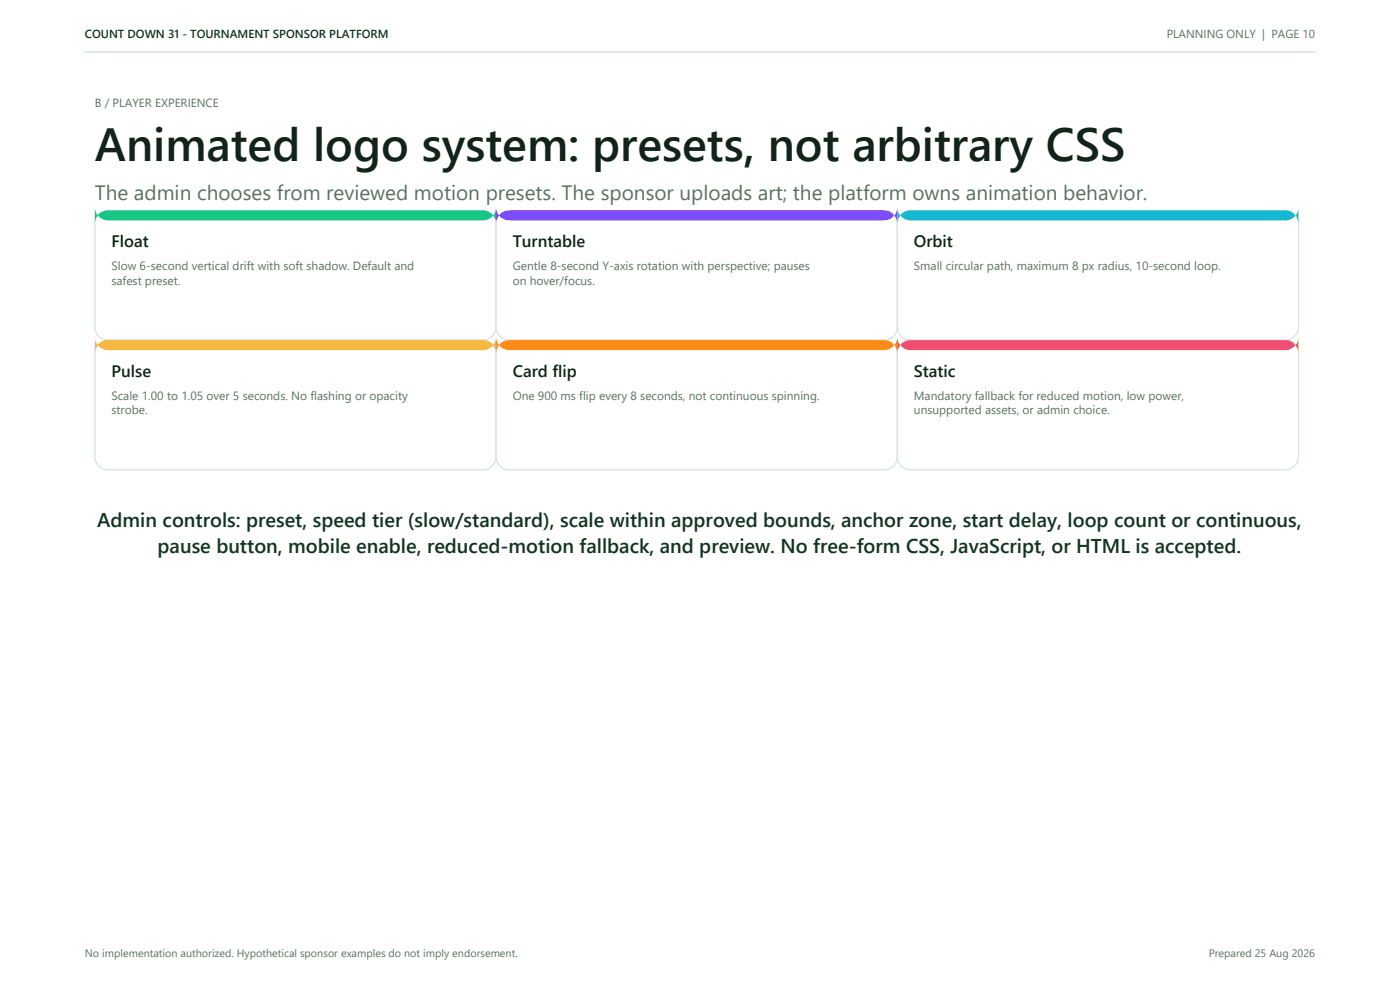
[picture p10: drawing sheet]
<svg xmlns="http://www.w3.org/2000/svg" width="297mm" height="210mm" viewBox="0 0 297 210" stroke-linecap="round" stroke-linejoin="round" font-family="sans-serif">
<defs><g id="words">
<text font-size="9.9" fill="#13221a" x="20.1" y="34.1">Animated logo system: presets, not arbitrary CSS</text>
<text font-size="4.4" fill="#5c7165" x="20.1" y="42.3">The admin chooses from reviewed motion presets. The sponsor uploads art; the platform owns animation behavior.</text>
<g font-size="4.2" fill="#103522">
<text x="20.6" y="111.7">Admin controls: preset, speed tier (slow/standard), scale within approved bounds, anchor zone, start delay, loop count or continuous,</text>
<text x="33.4" y="117.4">pause button, mobile enable, reduced-motion fallback, and preview. No free-form CSS, JavaScript, or HTML is accepted.</text>
</g>
<g font-size="3.5" fill="#13221a">
<text x="23.6" y="52.4">Float</text>
<text x="108.8" y="52.4">Turntable</text>
<text x="193.9" y="52.4">Orbit</text>
<text x="23.6" y="79.9">Pulse</text>
<text x="108.8" y="79.9">Card flip</text>
<text x="193.9" y="79.9">Static</text>
</g>
<text font-size="2.5" fill="#103522" x="18" y="8">COUNT DOWN 31 - TOURNAMENT SPONSOR PLATFORM</text>
<g font-size="2.5" fill="#5c7165">
<text x="247.5" y="8">PLANNING ONLY | PAGE 10</text>
<text x="20.1" y="22.6">B / PLAYER EXPERIENCE</text>
<text x="23.6" y="57.3">Slow 6-second vertical drift with soft shadow. Default and</text>
<text x="108.8" y="57.3">Gentle 8-second Y-axis rotation with perspective; pauses</text>
<text x="193.9" y="57.3">Small circular path, maximum 8 px radius, 10-second loop.</text>
<text x="23.6" y="60.4">safest preset.</text>
<text x="108.8" y="60.4">on hover/focus.</text>
<text x="23.6" y="84.9">Scale 1.00 to 1.05 over 5 seconds. No flashing or opacity</text>
<text x="23.6" y="87.9">strobe.</text>
<text x="108.8" y="84.9">One 900 ms flip every 8 seconds, not continuous spinning.</text>
<text x="193.9" y="84.9">Mandatory fallback for reduced motion, low power,</text>
<text x="193.9" y="87.9">unsupported assets, or admin choice.</text>
</g>
<g font-size="2.3" fill="#5c7165">
<text x="18" y="203">No implementation authorized. Hypothetical sponsor examples do not imply endorsement.</text>
<text x="256.4" y="203">Prepared 25 Aug 2026</text>
</g>
</g></defs>
<path d="M18 11h261" fill="none" stroke="#d8e5dc" stroke-width=".35"/>
<path d="M20.7 45.7a2.82 2.82 0 0 1 2.2-1.1h79.5a2.82 2.82 0 0 1 2.8 2.9v21.8a2.82 2.82 0 0 1-2.8 2.9h-79.5a2.82 2.82 0 0 1-2.8-2.9v-21.8l.1-.7z" fill-rule="evenodd" fill="#fff" stroke="#d4e2d9" stroke-width=".25"/>
<path d="M20.1 43.9v3.6a2.82 2.82 0 0 1 2.8-2.9h79.5a2.82 2.82 0 0 1 2.8 2.9v-3.6a2.82 2.82 0 0 1-2.8 2.9h-79.5a2.82 2.82 0 0 1-2.8-2.9z" fill-rule="evenodd" fill="#16c784"/>
<path d="M105.9 45.7a2.82 2.82 0 0 1 2.2-1.1h79.4a2.82 2.82 0 0 1 2.9 2.9v21.8a2.82 2.82 0 0 1-2.9 2.9h-79.4a2.82 2.82 0 0 1-2.9-2.9v-21.8l.1-.7z" fill-rule="evenodd" fill="#fff" stroke="#d4e2d9" stroke-width=".25"/>
<path d="M105.2 43.9v3.6a2.82 2.82 0 0 1 2.9-2.9h79.4a2.82 2.82 0 0 1 2.9 2.9v-3.6a2.82 2.82 0 0 1-2.9 2.9h-79.4a2.82 2.82 0 0 1-2.9-2.9z" fill-rule="evenodd" fill="#7c4dff"/>
<path d="M191 45.7a2.82 2.82 0 0 1 2.2-1.1h79.4a2.82 2.82 0 0 1 2.9 2.9v21.8a2.82 2.82 0 0 1-2.9 2.9h-79.4a2.82 2.82 0 0 1-2.8-2.9v-21.8v-.7z" fill-rule="evenodd" fill="#fff" stroke="#d4e2d9" stroke-width=".25"/>
<path d="M190.4 43.9v3.6a2.82 2.82 0 0 1 2.8-2.9h79.4a2.82 2.82 0 0 1 2.9 2.9v-3.6a2.82 2.82 0 0 1-2.9 2.9h-79.4a2.82 2.82 0 0 1-2.8-2.9z" fill-rule="evenodd" fill="#14b8d4"/>
<path d="M20.7 73.2a2.82 2.82 0 0 1 2.2-1h79.5a2.82 2.82 0 0 1 2.8 2.8v21.8a2.82 2.82 0 0 1-2.8 2.9h-79.5a2.82 2.82 0 0 1-2.8-2.9v-21.8l.1-.7z" fill-rule="evenodd" fill="#fff" stroke="#d4e2d9" stroke-width=".25"/>
<path d="M20.1 71.4v3.6a2.82 2.82 0 0 1 2.8-2.8h79.5a2.82 2.82 0 0 1 2.8 2.8v-3.6a2.82 2.82 0 0 1-2.8 2.9h-79.5a2.82 2.82 0 0 1-2.8-2.9z" fill-rule="evenodd" fill="#f5b942"/>
<path d="M105.9 73.2a2.82 2.82 0 0 1 2.2-1h79.4a2.82 2.82 0 0 1 2.9 2.8v21.8a2.82 2.82 0 0 1-2.9 2.9h-79.4a2.82 2.82 0 0 1-2.9-2.9v-21.8l.1-.7z" fill-rule="evenodd" fill="#fff" stroke="#d4e2d9" stroke-width=".25"/>
<path d="M105.2 71.4v3.6a2.82 2.82 0 0 1 2.9-2.8h79.4a2.82 2.82 0 0 1 2.9 2.8v-3.6a2.82 2.82 0 0 1-2.9 2.9h-79.4a2.82 2.82 0 0 1-2.9-2.9z" fill-rule="evenodd" fill="#ff8a16"/>
<path d="M191 73.2a2.82 2.82 0 0 1 2.2-1h79.4a2.82 2.82 0 0 1 2.9 2.8v21.8a2.82 2.82 0 0 1-2.9 2.9h-79.4a2.82 2.82 0 0 1-2.8-2.9v-21.8v-.7z" fill-rule="evenodd" fill="#fff" stroke="#d4e2d9" stroke-width=".25"/>
<path d="M190.4 71.4v3.6a2.82 2.82 0 0 1 2.8-2.8h79.4a2.82 2.82 0 0 1 2.9 2.8v-3.6a2.82 2.82 0 0 1-2.9 2.9h-79.4a2.82 2.82 0 0 1-2.8-2.9z" fill-rule="evenodd" fill="#f04f73"/>
<use href="#words"/>
</svg>
